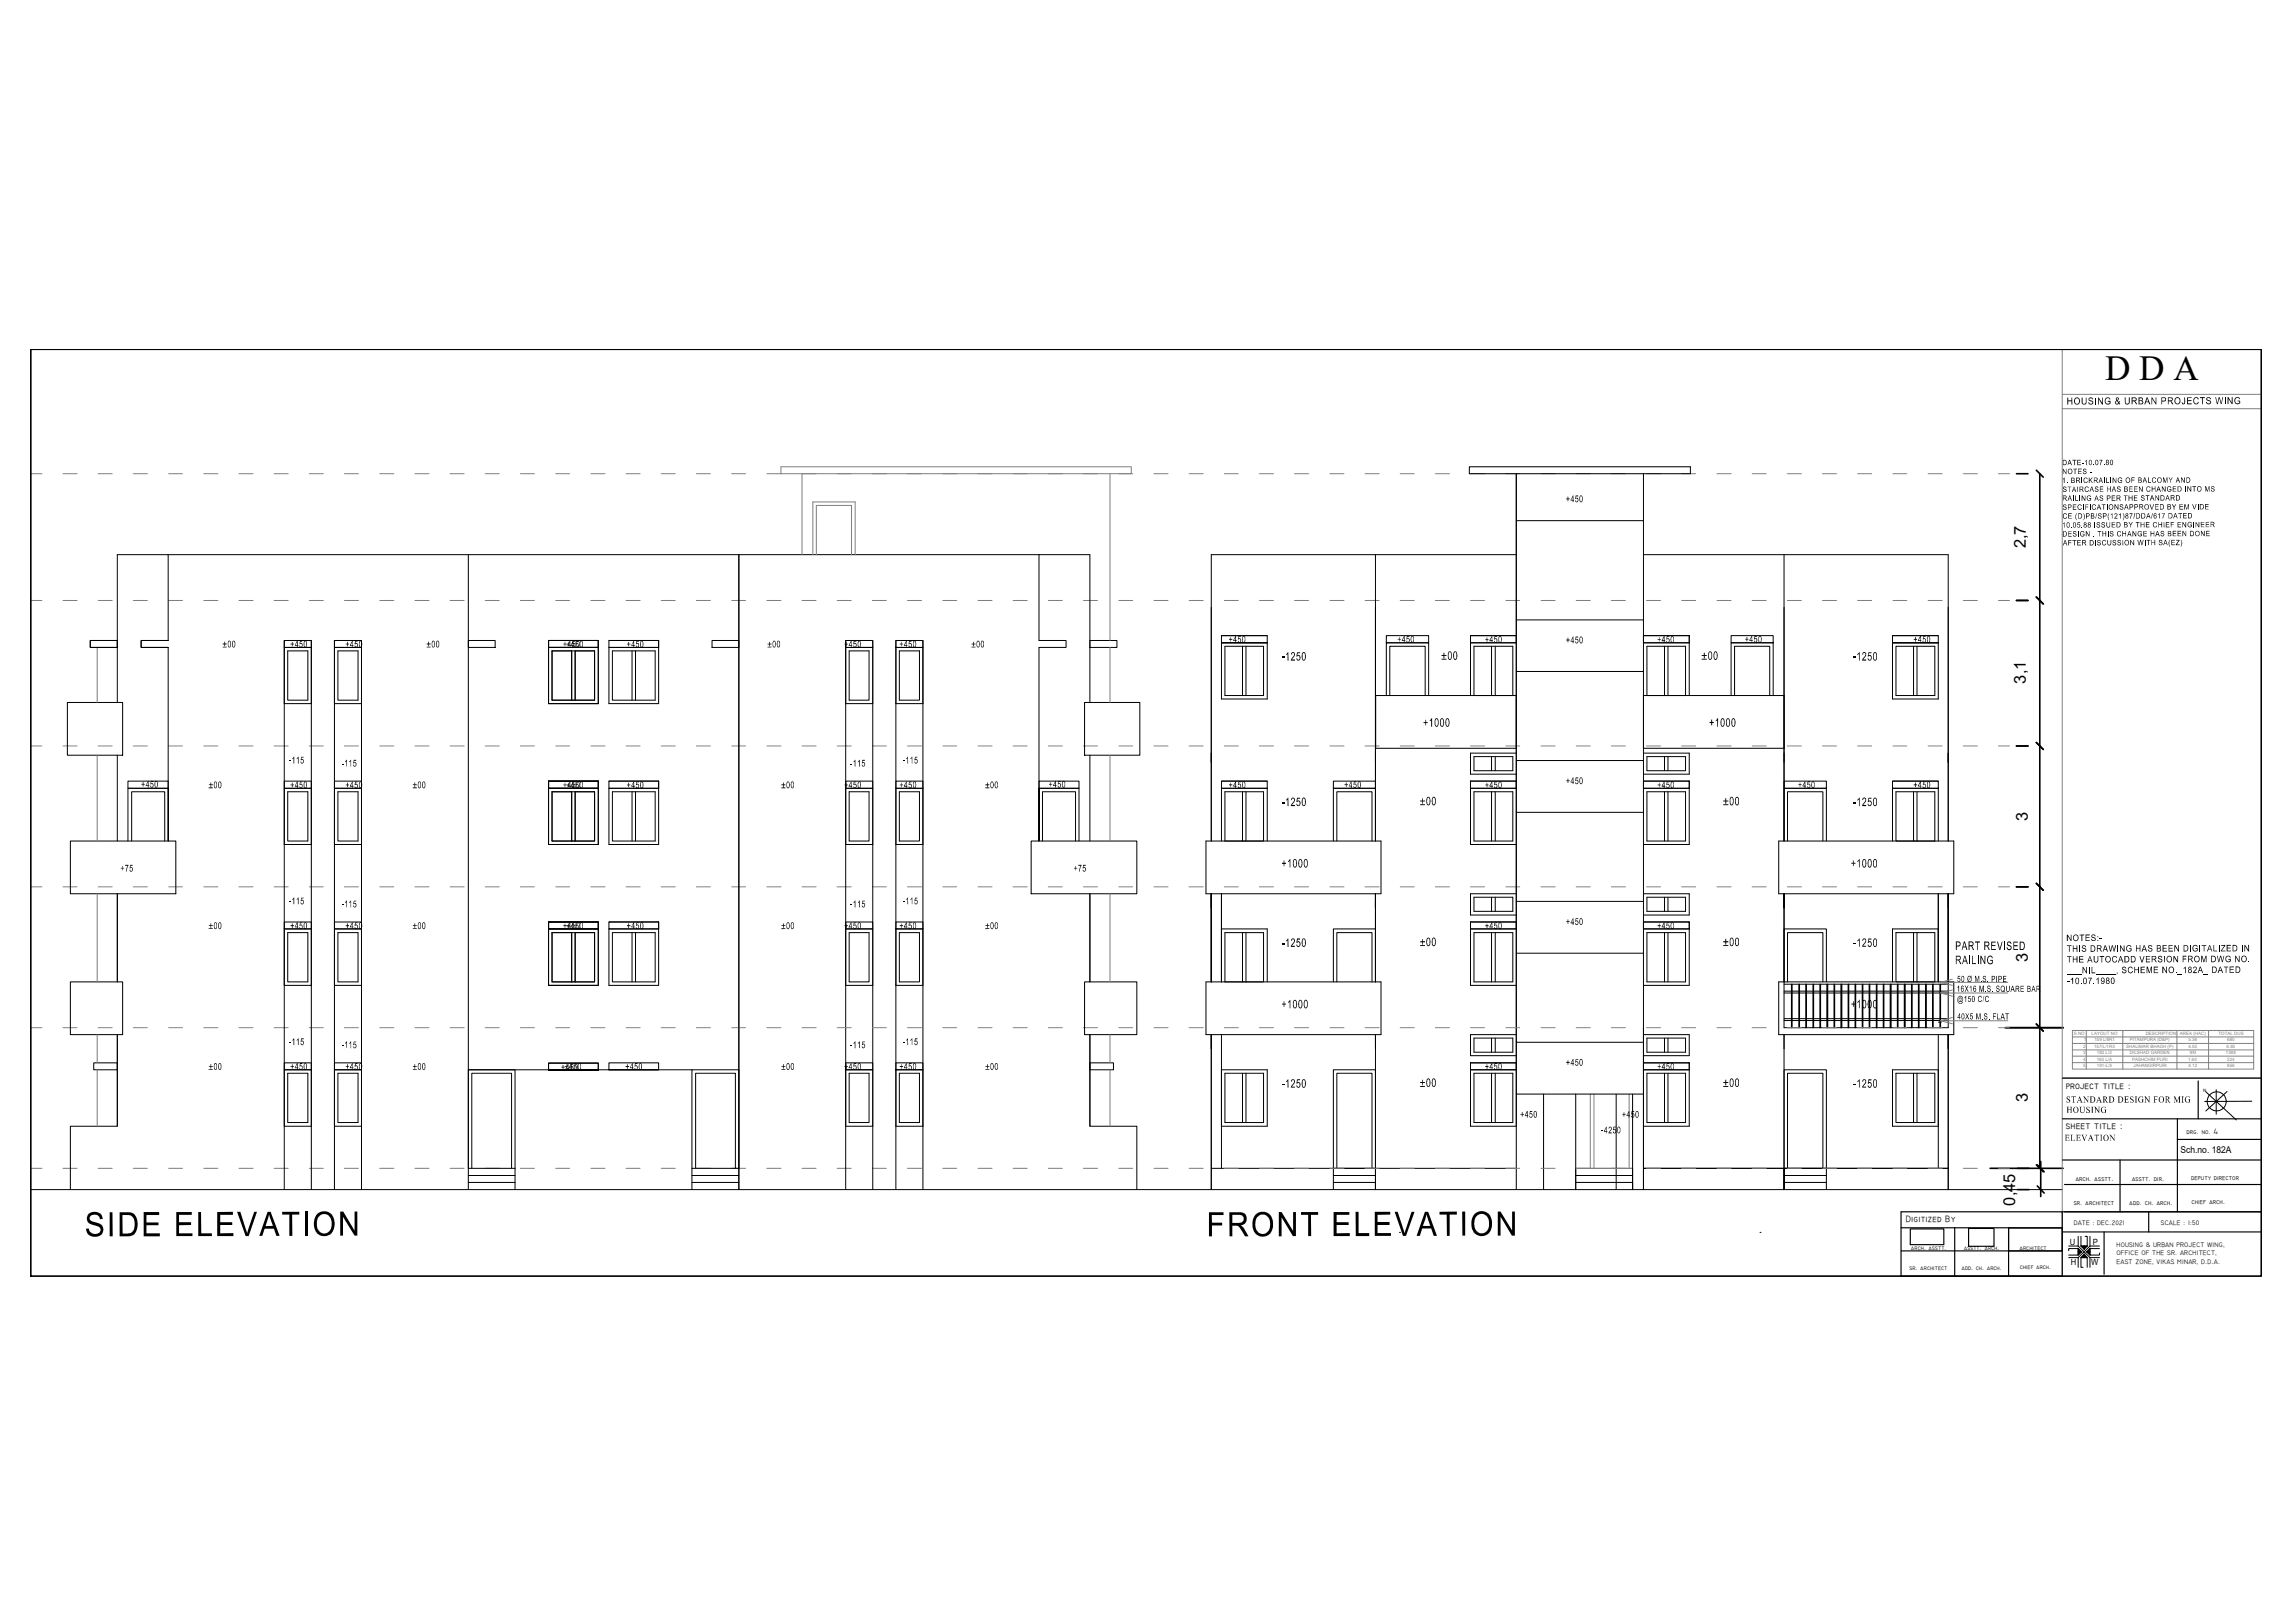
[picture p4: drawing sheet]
<svg xmlns="http://www.w3.org/2000/svg" width="420mm" height="297mm" viewBox="0 0 420 297" stroke-linecap="round" stroke-linejoin="round" font-family="sans-serif">
<defs><g id="words">
<text font-size="6.4" x="385.4" y="69.6">D D A</text>
<g font-size="6.2">
<text x="15.5" y="226.3">SIDE ELEVATION</text>
<text x="220.9" y="226.3">FRONT ELEVATION</text>
</g>
<g font-size="3">
<text x="370.9" y="100.4" transform="rotate(-90 370.9 100.4)">2,7</text>
<text x="370.9" y="125.1" transform="rotate(-90 370.9 125.1)">3,1</text>
<text x="371.2" y="150.2" transform="rotate(-90 371.2 150.2)">3</text>
<text x="371.2" y="176" transform="rotate(-90 371.2 176)">3</text>
<text x="371.2" y="201.8" transform="rotate(-90 371.2 201.8)">3</text>
<text x="368.9" y="220.6" transform="rotate(-90 368.9 220.6)">0,45</text>
</g>
<g font-size="2.2">
<text x="234.7" y="120.9" transform="rotate(-1 234.7 120.9)">-1250</text>
<text x="263.8" y="120.7">±00</text>
<text x="311.5" y="120.7">±00</text>
<text x="339.2" y="120.9" transform="rotate(1 339.2 120.9)">-1250</text>
<text x="260.5" y="133">+1000</text>
<text x="312.9" y="133">+1000</text>
<text x="234.7" y="147.5" transform="rotate(-1 234.7 147.5)">-1250</text>
<text x="259.9" y="147.4">±00</text>
<text x="315.4" y="147.4">±00</text>
<text x="339.2" y="147.5" transform="rotate(1 339.2 147.5)">-1250</text>
<text x="234.6" y="158.8">+1000</text>
<text x="338.9" y="158.7">+1000</text>
<text x="234.7" y="173.3">-1250</text>
<text x="259.9" y="173.1">±00</text>
<text x="315.4" y="173.1">±00</text>
<text x="339.2" y="173.3">-1250</text>
<text x="357.9" y="173.9">PART REVISED</text>
<text x="357.9" y="176.4">RAILING</text>
<text x="234.6" y="184.5">+1000</text>
<text x="338.9" y="184.5">+1000</text>
<text x="234.7" y="199.1">-1250</text>
<text x="259.9" y="198.9" transform="rotate(-1 259.9 198.9)">±00</text>
<text x="315.4" y="198.9" transform="rotate(1 315.4 198.9)">±00</text>
<text x="339.2" y="199.1">-1250</text>
</g>
<g font-size="1.8">
<text x="378.3" y="74">HOUSING &amp; URBAN PROJECTS WING</text>
<text x="378.2" y="199.3">project title :</text>
<text x="378.2" y="206.6">sheet title :</text>
</g>
<g font-size="1.7">
<text x="286.7" y="91.9">+450</text>
<text x="40.7" y="118.5">±00</text>
<text x="53.1" y="118.5" transform="rotate(1 53.1 118.5)">+450</text>
<text x="63.3" y="118.5" transform="rotate(1 63.3 118.5)">+450</text>
<text x="78" y="118.5">±00</text>
<text x="103.1" y="118.5" transform="rotate(-1 103.1 118.5)">+450</text>
<text x="114.7" y="118.5" transform="rotate(1 114.7 118.5)">+450</text>
<text x="140.4" y="118.5" transform="rotate(-1 140.4 118.5)">±00</text>
<text x="154.6" y="118.5" transform="rotate(-1 154.6 118.5)">+450</text>
<text x="164.6" y="118.5" transform="rotate(-1 164.6 118.5)">+450</text>
<text x="177.8" y="118.5" transform="rotate(-1 177.8 118.5)">±00</text>
<text x="224.9" y="117.6">+450</text>
<text x="255.8" y="117.6" transform="rotate(-1 255.8 117.6)">+450</text>
<text x="271.9" y="117.6">+450</text>
<text x="286.7" y="117.7">+450</text>
<text x="303.4" y="117.6">+450</text>
<text x="319.4" y="117.6" transform="rotate(1 319.4 117.6)">+450</text>
<text x="350.3" y="117.6">+450</text>
<text x="52.9" y="139.7">-115</text>
<text x="62.5" y="140.3">-115</text>
<text x="155.6" y="140.3">-115</text>
<text x="165.2" y="139.7">-115</text>
<text x="286.7" y="143.5" transform="rotate(-1 286.7 143.5)">+450</text>
<text x="25.8" y="144.1" transform="rotate(1 25.8 144.1)">+450</text>
<text x="38.2" y="144.3">±00</text>
<text x="53.1" y="144.3">+450</text>
<text x="63.3" y="144.3">+450</text>
<text x="75.5" y="144.3">±00</text>
<text x="103.1" y="144.3">+450</text>
<text x="114.7" y="144.3">+450</text>
<text x="143" y="144.3">±00</text>
<text x="154.6" y="144.3">+450</text>
<text x="164.6" y="144.3">+450</text>
<text x="180.3" y="144.3">±00</text>
<text x="192" y="144.1" transform="rotate(-1 192 144.1)">+450</text>
<text x="224.9" y="144.3">+450</text>
<text x="246.1" y="144.2" transform="rotate(-1 246.1 144.2)">+450</text>
<text x="271.9" y="144.3">+450</text>
<text x="303.4" y="144.3">+450</text>
<text x="329.2" y="144.2" transform="rotate(1 329.2 144.2)">+450</text>
<text x="350.3" y="144.2">+450</text>
<text x="22" y="159.5">+75</text>
<text x="196.5" y="159.5">+75</text>
<text x="52.9" y="165.5">-115</text>
<text x="62.5" y="166.1">-115</text>
<text x="155.6" y="166.1">-115</text>
<text x="165.2" y="165.5">-115</text>
<text x="38.2" y="170">±00</text>
<text x="53.1" y="170">+450</text>
<text x="63.3" y="170">+450</text>
<text x="75.5" y="170">±00</text>
<text x="103.1" y="170.1">+450</text>
<text x="114.7" y="170">+450</text>
<text x="143" y="170.1">±00</text>
<text x="154.6" y="170.1">+450</text>
<text x="164.6" y="170.1">+450</text>
<text x="180.3" y="170.1">±00</text>
<text x="271.9" y="170.1">+450</text>
<text x="286.7" y="169.3">+450</text>
<text x="303.4" y="170">+450</text>
<text x="52.9" y="191.3">-115</text>
<text x="62.5" y="191.8">-115</text>
<text x="155.6" y="191.9">-115</text>
<text x="165.2" y="191.3">-115</text>
<text x="38.2" y="195.8">±00</text>
<text x="53.1" y="195.8">+450</text>
<text x="63.3" y="195.8">+450</text>
<text x="75.5" y="195.8">±00</text>
<text x="103.3" y="195.8">+450</text>
<text x="114.5" y="195.8">+450</text>
<text x="143" y="195.8">±00</text>
<text x="154.6" y="195.8">+450</text>
<text x="164.6" y="195.8">+450</text>
<text x="180.3" y="195.8">±00</text>
<text x="271.9" y="195.8">+450</text>
<text x="286.7" y="195.1">+450</text>
<text x="303.4" y="195.8">+450</text>
<text x="378.3" y="201.8">STANDARD DESIGN FOR MIG</text>
<text x="378.3" y="203.7">HOUSING</text>
<text x="278.3" y="204.6">+450</text>
<text x="293.1" y="207.4" transform="rotate(-1 293.1 207.4)">-4250</text>
<text x="296.9" y="204.6">+450</text>
<text x="378" y="208.8">ELEVATION</text>
<text x="399.2" y="211.1">Sch.no. 182A</text>
<text x="348.9" y="223.7">Digitized By</text>
</g>
<g font-size="1.6">
<text x="378.3" y="172.2">NOTES:-</text>
<text x="358.3" y="179.7">50 Ø M.S. PIPE</text>
<text x="378.4" y="174.2">THIS DRAWING HAS BEEN DIGITALIZED IN</text>
<text x="378.4" y="176.1">THE AUTOCADD VERSION FROM DWG NO.</text>
<text x="378.4" y="178.1">___NIL____, SCHEME NO._182A_ DATED</text>
<text x="358.2" y="181.5">16X16 M.S. SQUARE BAR</text>
<text x="358.3" y="183.4">@150 C/C</text>
<text x="378.4" y="180.1">-10.07.1980</text>
<text x="358.3" y="186.6">40X5 M.S. FLAT</text>
<text x="378.9" y="227.8">U</text>
<text x="383.2" y="227.8">P</text>
<text x="379.1" y="231.6">H</text>
<text x="382.8" y="231.6">W</text>
</g>
<text font-size="1.5" x="405.3" y="207.6">4</text>
<g font-size="1.4">
<text x="377.5" y="88.4">1. BRICKRAILING OF BALCOMY AND</text>
<text x="377.5" y="85.1">DATE-10.07.80</text>
<text x="377.5" y="86.8">NOTES -</text>
<text x="377.5" y="91.7">RAILING AS PER THE STANDARD</text>
<text x="377.6" y="90">STAIRCASE HAS BEEN CHANGED INTO MS</text>
<text x="377.6" y="93.3">SPECIFICATIONSAPPROVED BY EM VIDE</text>
<text x="377.6" y="94.9">CE (D)PB/SP(121)87/DDA/617 DATED</text>
<text x="377.5" y="96.6">10.05.88 ISSUED BY THE CHIEF ENGINEER</text>
<text x="377.6" y="98.2">DESIGN . THIS CHANGE HAS BEEN DONE</text>
<text x="377.7" y="99.8">AFTER DISCUSSION WITH SA(EZ)</text>
</g>
<g font-size="1.2">
<text x="400.3" y="207.6">drg. no.</text>
<text x="401.2" y="215.9">deputy director</text>
<text x="379.7" y="220.6">sr. architect</text>
<text x="380" y="216.1">arch. asstt.</text>
<text x="389.8" y="220.6">add. ch. arch.</text>
<text x="390.3" y="216.1">asstt. dir.</text>
<text x="401.2" y="220.4">chief arch.</text>
<text x="379.7" y="224.3">DATE : DEC.2021</text>
<text x="395.6" y="224.3">SCALE : 1:50</text>
<text x="387.5" y="228.2">HOUSING &amp; URBAN PROJECT WING,</text>
<text x="387.5" y="229.7">OFFICE OF THE SR. ARCHITECT,</text>
<text x="387.5" y="231.3">EAST ZONE, VIKAS MINAR, D.D.A.</text>
</g>
<g font-size="1.1">
<text x="349.6" y="232.5">sr. architect</text>
<text x="349.9" y="228.8">arch. asstt.</text>
<text x="359.1" y="232.4">add. ch. arch.</text>
<text x="359.5" y="228.9">asstt. arch.</text>
<text x="369.7" y="228.7">architect</text>
<text x="369.8" y="232.3">chief arch.</text>
</g>
<g font-size=".8" fill="#808080">
<text x="379.7" y="189.5">S.NO</text>
<text x="381.4" y="191.7">2</text>
<text x="381.5" y="190.6">1</text>
<text x="382.9" y="189.5">LAYOUT NO</text>
<text x="383.4" y="191.8">157/L/1R3</text>
<text x="383.4" y="190.6">159 L/8R1</text>
<text x="389.3" y="191.8">SHALIMAR BHAGH (P)</text>
<text x="389.9" y="190.6">PITAMPURA (D&amp;P)</text>
<text x="392.8" y="189.4">DESCRIPTION</text>
<text x="399.1" y="189.4">AREA (HAC)</text>
<text x="400.7" y="190.6">5.36</text>
<text x="400.7" y="191.7">4.50</text>
<text x="406.2" y="189.5">TOTAL DUS</text>
<text x="407.6" y="191.7">6.80</text>
<text x="407.8" y="190.6">680</text>
<text x="381.4" y="192.9">3</text>
<text x="381.4" y="194.1">4</text>
<text x="381.4" y="195.3">5</text>
<text x="383.9" y="194.1">160 L/A</text>
<text x="383.9" y="192.9">182 L/2</text>
<text x="383.9" y="195.3">191-L/3</text>
<text x="389.9" y="192.9">DILSHAD GARDEN</text>
<text x="390.3" y="194.1">PASHCHIM PURI</text>
<text x="390.6" y="195.3">JAHANGIRPURI</text>
<text x="400.6" y="194.1">1.60</text>
<text x="400.7" y="195.3">4.12</text>
<text x="400.9" y="192.9">9M</text>
<text x="407.5" y="192.9">1388</text>
<text x="407.8" y="194.1">224</text>
<text x="407.8" y="195.3">656</text>
</g>
<text font-size=".8" x="403.3" y="199.9">N</text>
</g></defs>
<!-- layer: BRICK WALL - SEC -->
<g fill="none" stroke="#000" stroke-width=".18">
<path d="M269 85.4h40.5v1.3h-40.5zM277.6 86.7v131M277.6 95.3h23.3M300.9 86.7v131M16.5 117.2h5v1.3h-5zM30.8 101.5h54.9M52 117.2h5v1.3h-5zM52 118.5h5M52 117.2v100.5M52.7 119.1h3.7v9h-3.7zM57 117.2v100.5M61.2 117.2h5v1.3h-5z"/>
<path d="M61.2 118.5h5M61.2 117.2v100.5M61.9 119.1h3.6v9h-3.6zM66.2 117.2v100.5M85.7 101.5h49.6v116.2v-116.2h64.2v27.1M85.7 117.2h4.9v1.3h-4.9zM85.7 101.5v116.2M100.4 117.2h9.1v1.3h-9.1zM100.4 118.5h9.1M100.4 117.2v11.6h9.1v-11.6M100.4 117.2h9.1M101.1 119.1v9h7.8v-9"/>
<path d="M101.1 119.1h7.8M104.7 119.1v9M105.3 119.1v9M111.5 117.2h9.1v1.3h-9.1zM111.5 117.2h9.1M112.1 119.1h7.8v9h-7.8zM115.7 119.1v9M116.3 119.1v9M120.6 117.2v11.6h-9.1v-10.3h9.1M130.4 117.2h4.9v1.3h-4.9zM154.8 117.2h5v1.3h-5zM154.8 117.2v100.5"/>
<path d="M154.8 118.5h5M155.5 119.1h3.6v9h-3.6zM159.8 117.2v100.5M164 117.2h5v1.3h-5zM164 117.2v100.5M164 118.5h5M164.6 119.1h3.7v9h-3.7zM169 117.2v100.5M190.2 101.5v15.7h5v1.3h-5v35.4v-9.6h7.3v9.6M199.5 117.2h5v1.3h-5zM221.8 111.2v42.7M223.6 116.3h8.4v1.3h-8.4z"/>
<path d="M223.6 117.6h8.4v10.3h-8.4zM223.6 116.3h8.4M224.3 118.3h7v9h-7zM227.5 118.3v9M228.1 118.3v9M251.8 101.5v52.4v-9.6h-7.7v9.6M253.8 116.3h7.7v1.3h-7.7zM269.2 116.3h8.4v1.3h-8.4zM269.2 116.3v11M269.2 117.6h8.4M269.2 116.3h8.4M273.1 118.3v9"/>
<path d="M273.7 118.3v9M277.6 101.5h-55.8v38M277.6 113.5h23.3M300.9 101.5h55.8v38M300.9 116.3h8.4v1.3h-8.4zM300.9 117.6h8.4M300.9 116.3h8.4M304.7 118.3v9M305.4 118.3v9M309.3 116.3v11M316.9 116.3h7.7v1.3h-7.7zM326.6 101.5v52.4v-9.6h7.8v9.6"/>
<path d="M346.5 116.3h8.4v1.3h-8.4zM346.5 117.6h8.4v10.3h-8.4zM346.5 116.3h8.4M347.1 118.3h7.1v9h-7.1zM350.3 118.3v9M351 118.3v9M356.7 111.2v42.7M12.3 128.6h10.2v9.6h-10.2zM21.5 128.6v-27.1h9.3v15.7h-5v1.3h5v35.4v-9.6h-7.4v9.6M21.5 138.2v15.7M52 128.8h5M61.2 128.8h5"/>
<path d="M154.8 128.8h5M164 128.8h5M198.6 128.6h10.1v9.6h-10.1zM199.5 138.2v15.7M253.8 127.3v-9.7h7.7v9.7M254.4 127.3v-9h6.5v9M269.8 127.3v-9h7.2v9M269.8 138.5h7.2v2.6h-7.2zM273.1 138.5v2.6M273.7 138.5v2.6M277.6 137.8h-8.4v3.9h8.4M277.6 127.3h-25.7v9.6h25.7"/>
<path d="M277.6 139.2h23.3M277.6 122.9h23.3M300.9 137.8h8.4v3.9h-8.4M300.9 136.9h25.7M300.9 127.3h25.7M301.5 138.5h7.1v2.6h-7.1zM301.5 127.3v-9h7.1v9M304.7 138.5v2.6M305.4 138.5v2.6M316.9 127.3v-9.7h7.7v9.7M317.6 127.3v-9h6.4v9M12.9 153.9h19.3v9.7h-19.3z"/>
<path d="M23.4 143h7.4v1.3h-7.4zM24.1 153.9v-9h6.1v9M52 143h5v1.3h-5zM52 144.3h5M52 154.6h5M52.7 144.9h3.7v9h-3.7zM61.2 143h5v1.3h-5zM61.2 144.3h5M61.2 154.6h5M61.9 144.9h3.6v9h-3.6zM100.4 143h9.1v1.3h-9.1zM100.4 144.3h9.1"/>
<path d="M100.4 143h9.1M100.4 143v11.6h9.1v-11.6M101.1 144.9v9h7.8v-9M101.1 144.9h7.8M104.7 144.9v9M105.3 144.9v9M111.5 143h9.1v1.3h-9.1zM111.5 143h9.1M112.1 144.9h7.8v9h-7.8zM115.7 144.9v9M116.3 144.9v9M120.6 143v11.6h-9.1v-10.3h9.1"/>
<path d="M154.8 143h5v1.3h-5zM154.8 144.3h5M154.8 154.6h5M155.5 144.9h3.6v9h-3.6zM164 143h5v1.3h-5zM164 144.3h5M164 154.6h5M164.6 144.9h3.7v9h-3.7zM188.8 153.9h19.3v9.7h-19.3zM190.2 143h7.3v1.3h-7.3zM190.9 153.9v-9h6v9M220.8 153.9h32v9.7h-32z"/>
<path d="M223.6 143h8.4v1.3h-8.4zM223.6 144.3v9.6M223.6 144.3h8.4v9.6M223.6 143h8.4M224.3 144.9h7v9h-7zM227.5 144.9v9M228.1 144.9v9M244.1 143h7.7v1.3h-7.7zM244.7 153.9v-9h6.5v9M269.2 143h8.4v1.3h-8.4zM269.2 143v11.6h8.4M269.2 144.3h8.4"/>
<path d="M269.2 143h8.4M269.8 144.9h7.2v9h-7.2zM273.1 144.9v9M273.7 144.9v9M277.6 148.7h23.3M300.9 143h8.4v1.3h-8.4zM300.9 144.3h8.4M300.9 143h8.4M301.5 144.9h7.1v9h-7.1zM304.7 144.9v9M305.4 144.9v9M309.3 143v11.6h-8.4"/>
<path d="M325.6 153.9h32.1v9.7h-32.1zM326.6 143h7.8v1.3h-7.8zM327.3 153.9v-9h6.4v9M346.5 143h8.4v1.3h-8.4zM346.5 143h8.4M347.1 144.9h7.1v9h-7.1zM350.3 144.9v9M351 144.9v9M354.9 144.3h-8.4v9.6M354.9 144.3v9.6M12.9 179.7h9.6v9.7h-9.6zM21.5 163.6v16.1"/>
<path d="M52 168.7h5v1.3h-5zM52 170h5M52.7 170.7h3.7v9h-3.7zM61.2 168.7h5v1.3h-5zM61.2 170h5M61.9 170.7h3.6v9h-3.6zM100.4 168.7h9.1v1.3h-9.1zM100.4 170h9.1M100.4 168.7h9.1M100.4 168.7v11.6h9.1v-11.6M101.1 170.7v9h7.8v-9M101.1 170.7h7.8"/>
<path d="M104.7 170.7v9M105.3 170.7v9M111.5 168.7h9.1v1.3h-9.1zM111.5 168.7h9.1M112.1 170.7h7.8v9h-7.8zM115.7 170.7v9M116.3 170.7v9M120.6 168.7v11.6h-9.1v-10.3h9.1M154.8 168.7h5v1.3h-5zM154.8 170h5M155.5 170.7h3.6v9h-3.6zM164 168.7h5v1.3h-5z"/>
<path d="M164 170h5M164.6 170.7h3.7v9h-3.7zM198.6 179.7h9.5v9.7h-9.5zM199.5 163.6v16.1M220.8 179.7h32v9.7h-32zM221.8 163.6v16.1M223.6 163.6v16.1M223.6 170h8.4v9.7M224.3 170.7h7v9h-7zM227.5 170.7v9M228.1 170.7v9M244.7 179.7v-9h6.5v9"/>
<path d="M251.8 163.6v16.1v-9.7h-7.7v9.7M251.8 163.6v2.6v-2.6M269.2 168.7h8.4v1.3h-8.4zM269.2 168.7v11.6h8.4M269.2 170h8.4M269.2 168.7h8.4M269.8 170.7h7.2v9h-7.2zM269.8 164.2h7.2v2.6h-7.2zM273.1 164.2v2.6M273.1 170.7v9M273.7 164.2v2.6M273.7 170.7v9"/>
<path d="M277.6 163.6h-8.4v3.9h8.4M277.6 174.5h23.3M277.6 165h23.3M300.9 168.7h8.4v1.3h-8.4zM300.9 170h8.4M300.9 168.7h8.4M300.9 163.6h8.4v3.9h-8.4M301.5 170.7h7.1v9h-7.1zM301.5 164.2h7.1v2.6h-7.1zM304.7 164.2v2.6M304.7 170.7v9M305.4 164.2v2.6"/>
<path d="M305.4 170.7v9M309.3 168.7v11.6h-8.4M325.6 179.7h32.1v9.7h-32.1zM326.6 179.7v-9.7h7.8v9.7M326.6 163.6v2.6v-2.6M326.6 163.6v24.5h30.1v-24.5M327.3 179.7v-9h6.4v9M347.1 170.7h7.1v9h-7.1zM350.3 170.7v9M351 170.7v9M354.9 170h-8.4v9.7M354.9 163.6v16.1"/>
<path d="M17.2 194.5h4.3v1.3h-4.3zM52 194.5h5v1.3h-5zM52 195.8h5M52 180.3h5M52.7 196.4h3.7v9h-3.7zM61.2 194.5h5v1.3h-5zM61.2 195.8h5M61.2 180.3h5M61.9 196.4h3.6v9h-3.6zM85.7 195.8h8.6v18h-8.6zM85.7 195.8h41M100.4 195.9v-1.3h9.1v1.3h-9.1h9.1"/>
<path d="M100.4 195.8h9.1h-9.1v-1.3h9.1v1.3M111.5 194.5h9.1v1.3h-9.1zM126.7 195.8h8.6v18h-8.6zM154.8 194.5h5v1.3h-5zM154.8 195.8h5M154.8 180.3h5M155.5 196.4h3.6v9h-3.6zM164 194.5h5v1.3h-5zM164 195.8h5M164 180.3h5M164.6 196.4h3.7v9h-3.7zM199.5 194.5h4.3v1.3h-4.3z"/>
<path d="M221.8 189.4v28.3M223.6 195.8h8.4v10.3h-8.4M223.6 189.4v24.4M224.3 196.4h7v9h-7zM227.5 196.4v9M228.1 196.4v9M251.8 191.9v-2.5v28.3v-21.9h-7.7v20.6M269.2 194.5h8.4v1.3h-8.4zM269.2 195.8h8.4M269.2 194.5h8.4M269.2 194.5v11.6h8.4M269.8 190h7.2v2.6h-7.2z"/>
<path d="M269.8 196.4h7.2v9h-7.2zM273.1 190v2.6M273.1 196.4v9M273.7 190v2.6M273.7 196.4v9M277.6 189.4h-8.4v3.8h8.4M277.6 190.8h23.3M300.9 194.5h8.4v1.3h-8.4zM300.9 195.8h8.4M300.9 194.5h8.4M300.9 189.4h8.4v3.8h-8.4M301.5 190h7.1v2.6h-7.1z"/>
<path d="M301.5 196.4h7.1v9h-7.1zM304.7 190v2.6M304.7 196.4v9M305.4 190v2.6M305.4 196.4v9M309.3 194.5v11.6h-8.4M326.6 191.9v-2.5v28.3v-21.9h7.8v20.6M326.6 180.1h30.1M326.6 181.4h30.1M326.6 181.7h30.1M326.6 186.8h30.1M326.6 186.4h30.1"/>
<path d="M328 180.1h.1v8h-.1zM329.3 180.1h.2v8h-.2zM330.6 180.1h.1v8h-.1zM331.9 180.1h.1v8h-.1zM333.2 180.1h.1v8h-.1zM334.4 180.1h.2v8h-.2zM335.8 180.1h.1v8h-.1zM337 180.1h.2v8h-.2zM338.3 180.1h.2v8h-.2zM339.6 180.1h.1v8h-.1zM340.9 180.1h.2v8h-.2zM342.2 180.1h.1v8h-.1z"/>
<path d="M343.5 180.1h.1v8h-.1zM344.8 180.1h.1v8h-.1zM346 180.1h.2v8h-.2zM347.1 196.4h7.1v9h-7.1zM347.4 180.1h.1v8h-.1zM348.6 180.1h.2v8h-.2zM349.9 180.1h.2v8h-.2zM350.3 196.4v9M351 196.4v9M351.2 180.1h.1v8h-.1zM352.5 180.1h.2v8h-.2zM353.8 180.1h.1v8h-.1z"/>
<path d="M354.9 195.8h-8.4v10.3h8.4M354.9 189.4v24.4M354.9 187.1h.5M355.1 180.1h.2v8h-.2zM356.7 189.4v28.3M5.6 217.7h371.9M21.5 206.1v-16.7v16.7h-8.6v11.6M52 206.1h5M61.2 206.1h5M85.7 215.1h8.6M85.7 216.4h8.6M86.4 213.8v-17.4h7.3v17.4"/>
<path d="M94.3 213.8v3.9M126.7 215.1h8.6M126.7 216.4h8.6M126.7 213.8v3.9M127.4 213.8v-17.4h7.2v17.4M154.8 206.1h5M164 206.1h5M199.5 206.1v-16.7v16.7h8.6v11.6M221.8 213.8h55.8M244.1 217.7v-1.3h7.7v1.3M244.1 215.1h7.7M244.7 213.8v-17.4h6.5v17.4"/>
<path d="M277.6 200.2h23.3M282.6 200.2v17.5M288.5 200.2v17.5v-1.3h10.4M288.5 215.1h10.4M295.9 200.2v17.5M298.9 200.2v17.5M300.9 213.8h55.8M326.6 217.7v-1.3h7.8v1.3M326.6 215.1h7.8M327.3 213.8v-17.4h6.4v17.4M322.2 225.6h.1"/>
</g>
<g fill="none" stroke="#808080" stroke-width=".18">
<path d="M143 85.4h64.1v1.3h-64.1zM146.8 86.7v14.8M203.2 86.7v30.5M17.8 118.5v10.1M148.8 101.5v-9.6h7.8v9.6M149.5 101.5v-9h6.4v9M203.2 118.5v10.1M17.8 138.2v15.7M203.2 138.2v15.7M17.8 163.6v16.1M203.2 163.6v16.1M17.8 189.4v5.1"/>
<path d="M17.8 195.8v10.3M203.2 189.4v5.1M203.2 195.8v10.3M288.5 213.8h10.4M291.1 200.2v13.6M291.8 200.2v13.6M298.3 200.2v13.6"/>
</g>
<!-- layer: GRID LINES -->
<g fill="none" stroke="#808080" stroke-width=".18">
<path d="M5.6 86.7h2.1M11.5 86.7h2.6M18 86.7h2.5M24.4 86.7h2.6M30.9 86.7h2.5M37.3 86.7h2.6M43.7 86.7h2.6M50.2 86.7h2.6M56.6 86.7h2.6M63 86.7h2.6M69.5 86.7h2.6M76 86.7h2.5"/>
<path d="M82.4 86.7h2.6M88.8 86.7h2.6M95.3 86.7h2.5M101.7 86.7h2.6M108.2 86.7h2.6M114.6 86.7h2.6M121 86.7h2.6M127.5 86.7h2.6M134 86.7h2.5M140.4 86.7h2.6M146.8 86.7h2.6M153.3 86.7h2.5"/>
<path d="M159.7 86.7h2.6M166.1 86.7h2.6M172.6 86.7h2.5M179 86.7h2.6M185.5 86.7h2.6M191.9 86.7h2.6M198.3 86.7h2.6M204.8 86.7h2.6M211.3 86.7h2.5M217.7 86.7h2.6M224.1 86.7h2.6M230.6 86.7h2.5"/>
<path d="M237 86.7h2.6M243.5 86.7h2.6M249.9 86.7h2.6M256.3 86.7h2.6M262.8 86.7h2.6M269.2 86.7h2.6M275.7 86.7h2.5M282.1 86.7h2.6M288.6 86.7h2.5M295 86.7h2.6M301.4 86.7h2.6M307.9 86.7h2.5"/>
<path d="M314.3 86.7h2.6M320.8 86.7h2.6M327.2 86.7h2.6M333.6 86.7h2.6M340.1 86.7h2.6M346.6 86.7h2.5M353 86.7h2.6M359.4 86.7h2.6M365.9 86.7h2M5.6 109.9h2.1M11.5 109.9h2.6M18 109.9h2.5"/>
<path d="M24.4 109.9h2.6M30.9 109.9h2.5M37.3 109.9h2.6M43.7 109.9h2.6M50.2 109.9h2.6M56.6 109.9h2.6M63 109.9h2.6M69.5 109.9h2.6M76 109.9h2.5M82.4 109.9h2.6M88.8 109.9h2.6M95.3 109.9h2.5"/>
<path d="M101.7 109.9h2.6M108.2 109.9h2.6M114.6 109.9h2.6M121 109.9h2.6M127.5 109.9h2.6M134 109.9h2.5M140.4 109.9h2.6M146.8 109.9h2.6M153.3 109.9h2.5M159.7 109.9h2.6M166.1 109.9h2.6M172.6 109.9h2.5"/>
<path d="M179 109.9h2.6M185.5 109.9h2.6M191.9 109.9h2.6M198.3 109.9h2.6M204.8 109.9h2.6M211.3 109.9h2.5M217.7 109.9h2.6M224.1 109.9h2.6M230.6 109.9h2.5M237 109.9h2.6M243.5 109.9h2.6M249.9 109.9h2.6"/>
<path d="M256.3 109.9h2.6M262.8 109.9h2.6M269.2 109.9h2.6M275.7 109.9h2.5M282.1 109.9h2.6M288.6 109.9h2.5M295 109.9h2.6M301.4 109.9h2.6M307.9 109.9h2.5M314.3 109.9h2.6M320.8 109.9h2.6M327.2 109.9h2.6"/>
<path d="M333.6 109.9h2.6M340.1 109.9h2.6M346.6 109.9h2.5M353 109.9h2.6M359.4 109.9h2.6M365.9 109.9h2M5.6 136.5h2.1M11.5 136.5h2.6M18 136.5h2.5M24.4 136.5h2.6M30.9 136.5h2.5M37.3 136.5h2.6"/>
<path d="M43.7 136.5h2.6M50.2 136.5h2.6M56.6 136.5h2.6M63 136.5h2.6M69.5 136.5h2.6M76 136.5h2.5M82.4 136.5h2.6M88.8 136.5h2.6M95.3 136.5h2.5M101.7 136.5h2.6M108.2 136.5h2.6M114.6 136.5h2.6"/>
<path d="M121 136.5h2.6M127.5 136.5h2.6M134 136.5h2.5M140.4 136.5h2.6M146.8 136.5h2.6M153.3 136.5h2.5M159.7 136.5h2.6M166.1 136.5h2.6M172.6 136.5h2.5M179 136.5h2.6M185.5 136.5h2.6M191.9 136.5h2.6"/>
<path d="M198.3 136.5h2.6M204.8 136.5h2.6M211.3 136.5h2.5M217.7 136.5h2.6M224.1 136.5h2.6M230.6 136.5h2.5M237 136.5h2.6M243.5 136.5h2.6M249.9 136.5h2.6M256.3 136.5h2.6M262.8 136.5h2.6M269.2 136.5h2.6"/>
<path d="M275.7 136.5h2.5M282.1 136.5h2.6M288.6 136.5h2.5M295 136.5h2.6M301.4 136.5h2.6M307.9 136.5h2.5M314.3 136.5h2.6M320.8 136.5h2.6M327.2 136.5h2.6M333.6 136.5h2.6M340.1 136.5h2.6M346.6 136.5h2.5"/>
<path d="M353 136.5h2.6M359.4 136.5h2.6M365.9 136.5h2M5.6 162.3h2.1M11.5 162.3h2.6M18 162.3h2.5M24.4 162.3h2.6M30.9 162.3h2.5M37.3 162.3h2.6M43.7 162.3h2.6M50.2 162.3h2.6M56.6 162.3h2.6"/>
<path d="M63 162.3h2.6M69.5 162.3h2.6M76 162.3h2.5M82.4 162.3h2.6M88.8 162.3h2.6M95.3 162.3h2.5M101.7 162.3h2.6M108.2 162.3h2.6M114.6 162.3h2.6M121 162.3h2.6M127.5 162.3h2.6M134 162.3h2.5"/>
<path d="M140.4 162.3h2.6M146.8 162.3h2.6M153.3 162.3h2.5M159.7 162.3h2.6M166.1 162.3h2.6M172.6 162.3h2.5M179 162.3h2.6M185.5 162.3h2.6M191.9 162.3h2.6M198.3 162.3h2.6M204.8 162.3h2.6M211.3 162.3h2.5"/>
<path d="M217.7 162.3h2.6M224.1 162.3h2.6M230.6 162.3h2.5M237 162.3h2.6M243.5 162.3h2.6M249.9 162.3h2.6M256.3 162.3h2.6M262.8 162.3h2.6M269.2 162.3h2.6M275.7 162.3h2.5M282.1 162.3h2.6M288.6 162.3h2.5"/>
<path d="M295 162.3h2.6M301.4 162.3h2.6M307.9 162.3h2.5M314.3 162.3h2.6M320.8 162.3h2.6M327.2 162.3h2.6M333.6 162.3h2.6M340.1 162.3h2.6M346.6 162.3h2.5M353 162.3h2.6M359.4 162.3h2.6M365.9 162.3h2"/>
<path d="M5.6 188.1h2.1M11.5 188.1h2.6M18 188.1h2.5M24.4 188.1h2.6M30.9 188.1h2.5M37.3 188.1h2.6M43.7 188.1h2.6M50.2 188.1h2.6M56.6 188.1h2.6M63 188.1h2.6M69.5 188.1h2.6M76 188.1h2.5"/>
<path d="M82.4 188.1h2.6M88.8 188.1h2.6M95.3 188.1h2.5M101.7 188.1h2.6M108.2 188.1h2.6M114.6 188.1h2.6M121 188.1h2.6M127.5 188.1h2.6M134 188.1h2.5M140.4 188.1h2.6M146.8 188.1h2.6M153.3 188.1h2.5"/>
<path d="M159.7 188.1h2.6M166.1 188.1h2.6M172.6 188.1h2.5M179 188.1h2.6M185.5 188.1h2.6M191.9 188.1h2.6M198.3 188.1h2.6M204.8 188.1h2.6M211.3 188.1h2.5M217.7 188.1h2.6M224.1 188.1h2.6M230.6 188.1h2.5"/>
<path d="M237 188.1h2.6M243.5 188.1h2.6M249.9 188.1h2.6M256.3 188.1h2.6M262.8 188.1h2.6M269.2 188.1h2.6M275.7 188.1h2.5M282.1 188.1h2.6M288.6 188.1h2.5M295 188.1h2.6M301.4 188.1h2.6M307.9 188.1h2.5"/>
<path d="M314.3 188.1h2.6M320.8 188.1h2.6M327.2 188.1h2.6M333.6 188.1h2.6M340.1 188.1h2.6M346.6 188.1h2.5M353 188.1h2.6M359.4 188.1h2.6M365.9 188.1h2M5.6 213.8h2.1M11.5 213.8h2.6M18 213.8h2.5"/>
<path d="M24.4 213.8h2.6M30.9 213.8h2.5M37.3 213.8h2.6M43.7 213.8h2.6M50.2 213.8h2.6M56.6 213.8h2.6M63 213.8h2.6M69.5 213.8h2.6M76 213.8h2.5M82.4 213.8h2.6M88.8 213.8h2.6M95.3 213.8h2.5"/>
<path d="M101.7 213.8h2.6M108.2 213.8h2.6M114.6 213.8h2.6M121 213.8h2.6M127.5 213.8h2.6M134 213.8h2.5M140.4 213.8h2.6M146.8 213.8h2.6M153.3 213.8h2.5M159.7 213.8h2.6M166.1 213.8h2.6M172.6 213.8h2.5"/>
<path d="M179 213.8h2.6M185.5 213.8h2.6M191.9 213.8h2.6M198.3 213.8h2.6M204.8 213.8h2.6M211.3 213.8h2.5M217.7 213.8h2.6M224.1 213.8h2.6M230.6 213.8h2.5M237 213.8h2.6M243.5 213.8h2.6M249.9 213.8h2.6"/>
<path d="M256.3 213.8h2.6M262.8 213.8h2.6M269.2 213.8h2.6M275.7 213.8h2.5M282.1 213.8h2.6M288.6 213.8h2.5M295 213.8h2.6M301.4 213.8h2.6M307.9 213.8h2.5M314.3 213.8h2.6M320.8 213.8h2.6M327.2 213.8h2.6"/>
<path d="M333.6 213.8h2.6M340.1 213.8h2.6M346.6 213.8h2.5M353 213.8h2.6M359.4 213.8h2.6M365.9 213.8h2"/>
</g>
<!-- layer: DIMENSION -->
<path d="M369.2 86.7h2.1M373.4 86.7v127.1M369.2 109.9h2.1M369.2 136.5h2.1M369.2 162.3h2.1M367.1 188.1h10.6M364.3 213.8h13.4M369.3 217.7h2.1M373.6 212.6v6.4" fill="none" stroke="#000" stroke-width=".3"/>
<!-- layer: 0 -->
<path d="M372.8 86.1l1.3 1.2M372.8 109.3l1.3 1.2M372.8 135.9l1.3 1.3M372.8 161.7l1.3 1.2M372.8 187.4l1.3 1.3M372.8 213.2l1.3 1.3M373 213.2l1.2 1.3M373 217l1.2 1.4" fill="none" stroke="#000" stroke-width=".3"/>
<!-- layer: text -->
<g fill="#000">
<path d="M407.8 72.7h.2l.6 1v-1h.1v1.3h-.1l-.6-1v1h-.2zM409.3 72.8l.5-.1 .3 .3-.1 .1-.2-.3-.5 .1v.6a.4 .4 0 0 0 .2 .3 .4 .4 0 0 0 .5-.1v-.3h-.4v-.1h.5v.5l-.4 .2-.5-.2-.2-.6zM397.5 98.8h.7v.1h-.5v.3h.4l-.4 .1v.4h.5v.1h-.7zM398.4 98.8h.6l-.5 .9h.5v.1h-.7l.6-.9h-.5zM398.8 93.9h.7v.1h-.3v.9h-.1v-.9h-.3zM399.3 87.4h.1l.5 .7v-.7h.1v.9h-.1l-.5-.7-.1 .7zM399.7 93.9h.6v.1h-.5v.3h.5v.1h-.5v.3h.5v.2h-.6zM402.4 92.2h.1v1h-.1zM402.9 95.5h.6l-.5 .1v.3h.5v.2h-.5v.3l.6 .1h-.7zM402.9 97.2h.2l.4 .7v-.7h.1v.9h-.1l-.5-.7-.1 .7zM403.7 89h.2l.2 .8 .3-.8h.1v1l-.1-.8-.2 .8h-.2l-.2-.8-.1 .8zM403.7 92.2h.6v.2h-.5v.3h.5v.1h-.5v.3l.5 .1h-.6z"/>
<path d="M403.8 95.5h.6v.1h-.5v.3h.5v.2h-.5v.3l.6 .1h-.7zM403.9 97.2h.6v.1h-.5v.3h.5l-.5 .1v.3h.6v.1h-.7zM404.8 89.1l.1-.1a.28 .28 0 0 1 .3 0 .28 .28 0 0 1 .2 .2l-.1 .1a.18 .18 0 0 0-.2-.2 .18 .18 0 0 0-.1 .3h.1a.31 .31 0 0 1 .3 .5 .31 .31 0 0 1-.6 0v-.3a.26 .26 0 0 0 .3 .3 .26 .26 0 0 0 .3-.2l-.2-.2a.33 .33 0 0 1-.4-.4zM399.2 98.8l.3 .5-.2 .8 .1-1zM366.7 178.6h.6v.1h-.5v.4h.5v.1h-.5v.4h.5v.1h-.6zM407.1 176.9h.8v.1h-.3v1.1h-.1v-1.1h-.4zM408.2 176.9h.8v.1h-.7v.4h.6v.1h-.6v.4h.7v.2h-.8zM409.2 174.9h.1l.6 1v-1h.1v1.2h-.1l-.6-.9v.9h-.1zM410.4 172.9h.2v1.2h-.2zM410.9 172.9h.1l.6 1v-1h.1v1.2h-.1l-.6-.9v.9h-.1zM411.6 175.9l.1 .2zM103 194.9h.1v.3h.3v.2h-.3v.3h-.1v-.3h-.2v-.2h.2z"/>
<path d="M367.1 185.5h.7v.1h-.3v1h-.1v-1h-.3zM386.2 207.7h.2l.7 .8v-.7l-.2-.1h.4l-.2 .1v1l-.7-.9v.8l.2 .1h-.4l.2-.1v-.8zM399.4 200.7h.4l-.2 .2v.7l.2 .2h-.4l.1-.1v-1zM400.1 200.8l.2-.1h.6v.3a.4 .4 0 0 0-.6-.2 .4 .4 0 0 0-.1 .6l.2 .3 .3 .1v-.5l-.1-.1h.4l-.1 .5-.5 .1-.4-.4zM62.3 221.7h.5l2.1 3.5v-3.5h.5v4.4h-.5l-2.1-3.4v3.4h-.5zM274.2 221.7h.5l2.1 3.5v-3.5h.5v4.4h-.5l-2.1-3.4v3.4h-.5z"/>
<path d="M386.3 84.2a.38 .38 0 0 1 .5 .1 .38 .38 0 0 1 .1 .5h-.1a.29 .29 0 0 1-.3 .3 .29 .29 0 0 1-.2-.4zM386.5 84.2v.8h.2v-.3a.3 .3 0 0 0 0-.3 .3 .3 0 0 0-.2-.2z"/>
<path d="M397.4 90.6h.4a.28 .28 0 0 1 .3 .3 .28 .28 0 0 1-.2 .3l.3 .4h-.2l-.2-.4h-.3v.4h-.1zM397.5 90.8v.3l.5-.1-.1-.2z"/>
<path d="M398.6 87.4h.2l.3 .9h-.1l-.1-.2h-.4l-.2 .2zM398.7 87.5l-.2 .4h.3z"/>
<path d="M398.4 90.6h.4l.2 .2 .1 .5-.2 .3h-.5zM398.5 90.8v.7h.2a.37 .37 0 0 0 .3-.4 .37 .37 0 0 0-.3-.3z"/>
<path d="M400.3 87.4l.6 .1 .1 .5-.1 .3h-.6zM400.4 87.5v.7h.4l.1-.3a.27 .27 0 0 0-.1-.3 .27 .27 0 0 0-.2-.1z"/>
<path d="M400.6 93.9h.4l.2 .2 .1 .5-.2 .2-.5 .1zM400.7 94v.7h.2a.37 .37 0 0 0 .3-.3 .37 .37 0 0 0-.3-.4z"/>
<path d="M401.9 97.3l.2-.1h.3l.2 .1 .1 .6-.2 .2h-.4l-.2-.1zM402 97.4v.3a.31 .31 0 0 0 .5 .3 .31 .31 0 0 0 .1-.5l-.2-.3z"/>
<path d="M402.7 92.2l.6 .1 .1 .1 .1 .6-.2 .2h-.6zM402.9 92.4v.7h.3l.1-.6z"/>
<path d="M404.7 95.5h.4a.28 .28 0 0 1 .3 .3 .28 .28 0 0 1-.3 .3l.4 .4h-.2l-.2-.4h-.3l-.1 .4zM404.8 95.6v.4l.5-.1v-.2z"/>
<path d="M369.8 172.3h.5l.3 .3 .1 .8-.3 .5h-.6zM369.9 172.5v1.2h.2a.65 .65 0 0 0 .4-1l-.2-.2z"/>
<path d="M386.5 179l.1-.1a.47 .47 0 0 1 .5 .2 .47 .47 0 0 1 0 .6v.2a.31 .31 0 0 1-.4 .2 .31 .31 0 0 1-.2-.4zM386.7 179l-.1 .6a.26 .26 0 0 0 0 .3 .26 .26 0 0 0 .3 0l.1-.4a.34 .34 0 0 0-.3-.5z"/>
<path d="M408.7 172.9h.5l.3 .2 .1 .7-.2 .3h-.7zM408.9 173.1v.9l.4-.1 .2-.2-.1-.5-.1-.1z"/>
<path d="M409.3 176.9h.4l.4 .1v.7l-.2 .3-.6 .1zM409.4 177v.9h.4l.2-.1v-.6l-.2-.2z"/>
<path d="M410.4 175l.5-.1 .3 .2 .1 .6-.2 .3-.4 .1-.3-.2-.1-.3zM410.6 175l-.1 .4a.38 .38 0 0 0 .2 .6 .38 .38 0 0 0 .5-.4l-.1-.4-.2-.2z"/>
<path d="M372.2 180.4h.1l.4 1.1h-.2v-.3h-.4l-.2 .3zM372.3 180.6l-.2 .5h.3z"/>
<path d="M372.8 180.4h.4a.33 .33 0 0 1 .3 .3 .33 .33 0 0 1-.2 .4l.3 .4h-.2l-.2-.4h-.3l-.1 .4zM372.9 180.6v.3h.3a.19 .19 0 0 0 .2-.2 .19 .19 0 0 0-.2-.1z"/>
</g>
<!-- layer: 0 -->
<path d="M355.3 179.8h12.3M357.4 179.2l-2.1 .6 2.1 .5M355.3 181.7h12.3M355.3 186.8h12.3M357.4 181.2l-2.1 .5 2.1 .6M357.4 186.2l-2.1 .6 2.1 .6" fill="none" stroke="#808080" stroke-width=".18"/>
<!-- layer: BRICK WALL - SEC -->
<g fill="#000">
<path d="M106.2 117.4a.33 .33 0 0 1 .4 0 .33 .33 0 0 1 .1 .4v.3a.3 .3 0 0 1-.3 .4 .3 .3 0 0 1-.3-.5zM106.4 117.4l-.2 .2 .1 .6a.17 .17 0 0 0 .1 .2 .17 .17 0 0 0 .2-.2v-.7z"/>
<path d="M106.2 143.2l.1-.1a.35 .35 0 0 1 .4 .1 .35 .35 0 0 1 0 .4v.4a.3 .3 0 0 1-.4 .3 .3 .3 0 0 1-.2-.5zM106.3 143.2l-.1 .5a.23 .23 0 0 0 0 .3 .23 .23 0 0 0 .4 0v-.6l-.1-.2z"/>
<path d="M106.2 168.9a.41 .41 0 0 1 .5 .1 .41 .41 0 0 1 0 .5v.3a.31 .31 0 0 1-.5 .2 .31 .31 0 0 1-.1-.5zM106.4 168.9l-.2 .6a.23 .23 0 0 0 .1 .3 .23 .23 0 0 0 .3 0v-.6z"/>
</g>
<!-- layer: hatching -->
<g fill="none" stroke="#808080" stroke-width=".18">
<path d="M377.5 63.9v169.7M377.5 74.8h36.5M377.5 72.2h36.5M414 63.9v169.7M377.6 197.3h36.4M379.4 188.6h33.2v7.1h-33.2zM379.4 189.8h33.2M379.4 191h33.2M379.4 192.2h33.2M379.4 193.3h33.2M379.4 194.5h33.2M381.9 188.6v7.1"/>
<path d="M388.6 188.6v7.1M398.5 188.6v7.1M404.3 188.6v7.1"/>
</g>
<!-- layer: 0 -->
<g fill="none" stroke="#000" stroke-width=".21">
<path d="M402.4 197.8v7M377.6 204.8h36.4M377.6 212.3h36.4M378 216.8h36M388.1 212.3v9.5M398.6 204.8v17M398.6 208.5h15.4M348 221.8h29.5v11.8h-29.5zM348 224.7h29.5M348 228.9h29.5M349.7 224.9h6.2v2.9h-6.2zM357.9 224.7v8.9"/>
<path d="M360.4 224.8h4.7v3.3h-4.7zM367.7 224.7h9.8v4.2h-9.8zM367.7 224.7v8.9M377.6 225.5h36.4M377.6 221.8h36.4M385.2 225.5v7.7M393.4 221.8v3.7"/>
</g>
<!-- layer: text -->
<g fill="none" stroke="#000" stroke-width=".18">
<path d="M403.8 199.8l5.6 5.2M405.7 199.4v4.5M407.7 199.8l-3.9 3.5M412.3 201.5l-8.7 .1M378.7 228.9v-.4h1.8v1.2h-1.8M378.7 228h1.8M378.7 230.2h1.8M380.5 228l2.1 2.2M380.5 226.3v1.7M380.5 230.2v1.7M380.5 228.5l.6 .6-.6 .6M381 228l.6 .6 .5-.6"/>
<path d="M381 226.3v1.7h1.1M381 230.2l.6-.6 .5 .6M381.4 231.9h-.4v-1.7h1.1v1.7M381.7 226.3h.4v1.7M382.6 228h1.8M382.6 230.2h1.8M382.6 228.5l-.6 .6 .6 .6M382.6 228l-2.1 2.2M382.6 226.3v1.7M382.6 230.2v1.7M384.4 228.5h-1.8v1.2h1.8v-.4"/>
<circle cx="405.8" cy="201.6" r="1.76"/>
</g>
<g fill="#000" stroke="#000" stroke-width=".18">
<path d="M381 230.2l.6-.6v.6zM380.5 229.1h.6l-.6 .6zM380.5 228.5l.6 .6h-.6zM381.6 229.6l.5 .6h-.5zM382 229.1h.6v.6zM382 229.1l.6-.6v.6z"/>
<path d="M381.6 228h.5l-.5 .6zM381 228l.6 .6v-.6z"/>
</g>
<!-- layer: line -->
<path d="M377.6 197.3h36.4" fill="none" stroke="#000" stroke-width=".21"/>
<!-- layer: Boundary wall -->
<path d="M5.6 63.9h408.4v169.7h-408.4z" fill="none" stroke="#000" stroke-width=".3"/>
<use href="#words"/>
</svg>
